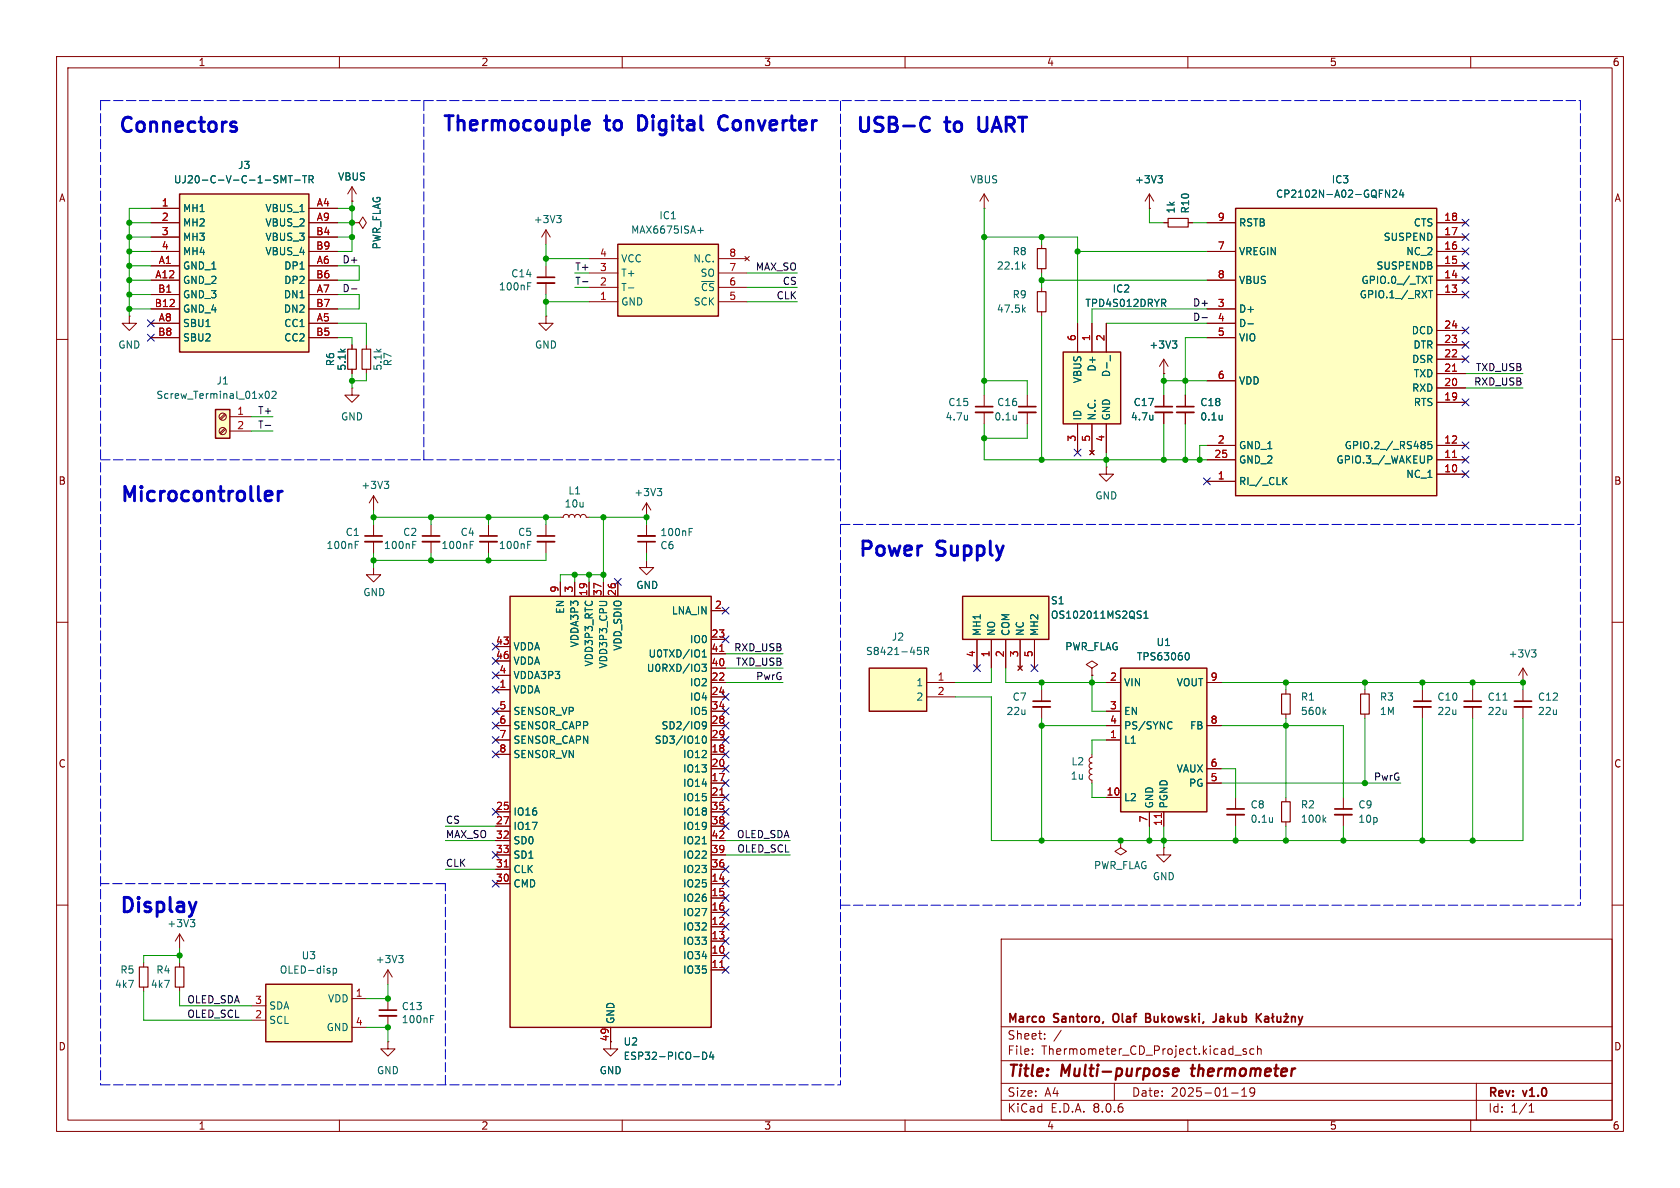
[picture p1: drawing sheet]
<svg xmlns="http://www.w3.org/2000/svg" width="297mm" height="210mm" viewBox="0 0 297 210" stroke-linecap="round" stroke-linejoin="round" font-family="sans-serif">
<defs><g id="words">
<g font-size="3.5" fill="#0000c2">
<text x="77.9" y="23.9">Thermocouple</text>
<text x="107.1" y="23.9">to</text>
<text x="113.8" y="23.9">Digital</text>
<text x="129.1" y="23.9">Converter</text>
<text x="20.7" y="24.1">Connectors</text>
<text x="151" y="24.1">USB-C</text>
<text x="167.3" y="24.1">to</text>
<text x="174" y="24.1">UART</text>
<text x="21" y="89.4">Microcontroller</text>
<text x="151.5" y="99.1">Power</text>
<text x="165.7" y="99.1">Supply</text>
<text x="20.9" y="162.1">Display</text>
</g>
<g font-size="2.8" fill="#840000">
<text x="178" y="190.9">Title:</text>
<text x="187.7" y="190.9">Multi-purpose</text>
<text x="211.5" y="190.9">thermometer</text>
</g>
<g font-size="2.1" fill="#840000">
<text x="178" y="184">Sheet:</text>
<text x="178" y="181.2">Marco</text>
<text x="186.4" y="181.2">Santoro,</text>
<text x="197.5" y="181.2">Olaf</text>
<text x="203.8" y="181.2">Bukowski,</text>
<text x="216.4" y="181.2">Jakub</text>
<text x="178" y="186.7">File:</text>
<text x="184.1" y="186.7">Thermometer_CD_Project.kicad_sch</text>
<text x="178" y="196.9">KiCad</text>
<text x="178" y="194.1">Size:</text>
<text x="184.7" y="194.1">A4</text>
<text x="185.7" y="196.9">E.D.A.</text>
<text x="193.3" y="196.9">8.0.6</text>
<text x="200" y="194.1">Date:</text>
<text x="207" y="194.1">2025-01-19</text>
<text x="263" y="194.3">Rev:</text>
<text x="263" y="196.9">Id:</text>
<text x="267.1" y="196.9">1/1</text>
<text x="269.4" y="194.3">v1.0</text>
</g>
<g font-size="1.8" fill="#840000">
<text x="35" y="11.9">1</text>
<text x="85" y="11.9">2</text>
<text x="135" y="11.9">3</text>
<text x="185" y="11.9">4</text>
<text x="235" y="11.9">5</text>
<text x="285" y="11.9">6</text>
<text x="10.3" y="35.9">A</text>
<text x="285.3" y="35.9">A</text>
<text x="10.3" y="85.9">B</text>
<text x="285.3" y="85.9">B</text>
<text x="10.3" y="135.9">C</text>
<text x="285.3" y="135.9">C</text>
<text x="10.3" y="185.9">D</text>
<text x="107.7" y="184.2" transform="rotate(-90 107.7 184.2)">49</text>
<text x="285.3" y="185.9">D</text>
<text x="35" y="199.9">1</text>
<text x="85" y="199.9">2</text>
<text x="135" y="199.9">3</text>
<text x="185" y="199.9">4</text>
<text x="235" y="199.9">5</text>
<text x="285" y="199.9">6</text>
</g>
<g font-size="1.8" fill="#006464">
<text x="30.7" y="32.6">UJ20-C-V-C-1-SMT-TR</text>
<text x="42" y="30.1">J3</text>
<text x="59.7" y="32.1">VBUS</text>
<text x="171.4" y="32.6">VBUS</text>
<text x="200.6" y="32.6">+3V3</text>
<text x="225.5" y="35.2">CP2102N-A02-GQFN24</text>
<text x="235.3" y="32.6">IC3</text>
<text x="32.3" y="37.7">MH1</text>
<text x="32.3" y="40.2">MH2</text>
<text x="46.8" y="37.7">VBUS_1</text>
<text x="46.8" y="40.2">VBUS_2</text>
<text x="94.3" y="39.6">+3V3</text>
<text x="111.5" y="41.5">MAX6675ISA+</text>
<text x="116.5" y="39">IC1</text>
<text x="207.9" y="37.8" transform="rotate(-90 207.9 37.8)">1k</text>
<text x="210.4" y="37.8" transform="rotate(-90 210.4 37.8)">R10</text>
<text x="218.9" y="40.2">RSTB</text>
<text x="249.8" y="40.2">CTS</text>
<text x="32.3" y="42.8">MH3</text>
<text x="32.3" y="45.3">MH4</text>
<text x="32.3" y="47.9">GND_1</text>
<text x="46.8" y="42.8">VBUS_3</text>
<text x="46.8" y="45.3">VBUS_4</text>
<text x="50.1" y="47.9">DP1</text>
<text x="67.5" y="44.2" transform="rotate(-90 67.5 44.2)">PWR_FLAG</text>
<text x="109.7" y="46.6">VCC</text>
<text x="122.5" y="46.6">N.C.</text>
<text x="176.1" y="47.9">22.1k</text>
<text x="178.9" y="45.3">R8</text>
<text x="218.9" y="45.3">VREGIN</text>
<text x="243.2" y="47.9">SUSPENDB</text>
<text x="244.5" y="42.8">SUSPEND</text>
<text x="248.5" y="45.3">NC_2</text>
<text x="32.3" y="50.4">GND_2</text>
<text x="32.3" y="52.9">GND_3</text>
<text x="50.1" y="52.9">DN1</text>
<text x="50.1" y="50.4">DP2</text>
<text x="88.1" y="51.5">100nF</text>
<text x="90.3" y="49.2">C14</text>
<text x="109.7" y="51.7">T-</text>
<text x="109.7" y="49.1">T+</text>
<text x="123.7" y="49.1">SO</text>
<text x="123.8" y="51.7">~{CS}</text>
<text x="178.9" y="52.9">R9</text>
<text x="196.6" y="51.9">IC2</text>
<text x="218.9" y="50.4">VBUS</text>
<text x="240.3" y="52.9">GPIO.1_/_RXT</text>
<text x="240.6" y="50.4">GPIO.0_/_TXT</text>
<text x="32.3" y="58">SBU1</text>
<text x="32.3" y="55.5">GND_4</text>
<text x="50.1" y="55.5">DN2</text>
<text x="50.1" y="58">CC1</text>
<text x="109.7" y="54.2">GND</text>
<text x="122.5" y="54.2">SCK</text>
<text x="176.1" y="55.5">47.5k</text>
<text x="191.8" y="54.5">TPD4S012DRYR</text>
<text x="218.9" y="55.5">D+</text>
<text x="218.9" y="58">D-</text>
<text x="249.5" y="59.3">DCD</text>
<text x="20.8" y="61.8">GND</text>
<text x="32.3" y="60.6">SBU2</text>
<text x="50.1" y="60.6">CC2</text>
<text x="59.3" y="64.8" transform="rotate(-90 59.3 64.8)">R6</text>
<text x="61.3" y="65.6" transform="rotate(-90 61.3 65.6)">5.1k</text>
<text x="67.7" y="65.6" transform="rotate(-90 67.7 65.6)">5.1k</text>
<text x="69.4" y="64.8" transform="rotate(-90 69.4 64.8)">R7</text>
<text x="94.5" y="61.8">GND</text>
<text x="193.9" y="65.8" transform="rotate(-90 193.9 65.8)">D+</text>
<text x="203.1" y="61.8">+3V3</text>
<text x="218.9" y="60.6">VIO</text>
<text x="249.5" y="64.4">DSR</text>
<text x="249.8" y="61.8">DTR</text>
<text x="27.5" y="70.7">Screw_Terminal_01x02</text>
<text x="38.2" y="68.2">J1</text>
<text x="167.5" y="72">C15</text>
<text x="176.2" y="72">C16</text>
<text x="191.4" y="67.8" transform="rotate(-90 191.4 67.8)">VBUS</text>
<text x="196.4" y="66.8" transform="rotate(-90 196.4 66.8)">D-_</text>
<text x="200.3" y="72">C17</text>
<text x="212.1" y="72">C18</text>
<text x="218.9" y="68.2">VDD</text>
<text x="249.5" y="69.4">RXD</text>
<text x="249.8" y="72">RTS</text>
<text x="249.8" y="66.9">TXD</text>
<text x="60.2" y="74.5">GND</text>
<text x="167.1" y="74.5">4.7u</text>
<text x="175.7" y="74.5">0.1u</text>
<text x="191.4" y="74.4" transform="rotate(-90 191.4 74.4)">ID</text>
<text x="193.9" y="74.4" transform="rotate(-90 193.9 74.4)">N.C.</text>
<text x="196.4" y="74.4" transform="rotate(-90 196.4 74.4)">GND</text>
<text x="199.8" y="74.5">4.7u</text>
<text x="212.1" y="74.5">0.1u</text>
<text x="218.9" y="79.6">GND_1</text>
<text x="218.9" y="82.1">GND_2</text>
<text x="236.2" y="82.1">GPIO.3_/_WAKEUP</text>
<text x="237.6" y="79.6">GPIO.2_/_RS485</text>
<text x="63.8" y="86.6">+3V3</text>
<text x="99.7" y="89.9">10u</text>
<text x="100.4" y="87.6">L1</text>
<text x="112" y="87.9">+3V3</text>
<text x="193.5" y="88.5">GND</text>
<text x="218.9" y="86">RI_/_CLK</text>
<text x="248.5" y="84.7">NC_1</text>
<text x="61" y="94.9">C1</text>
<text x="71.2" y="94.9">C2</text>
<text x="81.3" y="94.9">C4</text>
<text x="91.5" y="94.9">C5</text>
<text x="116.6" y="95">100nF</text>
<text x="57.6" y="97.3">100nF</text>
<text x="67.8" y="97.3">100nF</text>
<text x="77.9" y="97.3">100nF</text>
<text x="88.1" y="97.3">100nF</text>
<text x="116.6" y="97.3">C6</text>
<text x="64.1" y="105.6">GND</text>
<text x="112.4" y="104.3">GND</text>
<text x="185.7" y="107">S1</text>
<text x="99.9" y="108.6" transform="rotate(-90 99.9 108.6)">EN</text>
<text x="118.7" y="108.8">LNA_IN</text>
<text x="121.9" y="113.9">IO0</text>
<text x="157.6" y="113.5">J2</text>
<text x="173.6" y="112.5" transform="rotate(-90 173.6 112.5)">MH1</text>
<text x="176.1" y="112.5" transform="rotate(-90 176.1 112.5)">NO</text>
<text x="178.7" y="112.5" transform="rotate(-90 178.7 112.5)">COM</text>
<text x="181.2" y="112.5" transform="rotate(-90 181.2 112.5)">NC</text>
<text x="183.7" y="112.5" transform="rotate(-90 183.7 112.5)">MH2</text>
<text x="185.7" y="109.6">OS102011MS2QS1</text>
<text x="90.7" y="115.2">VDDA</text>
<text x="90.7" y="117.7">VDDA</text>
<text x="102.5" y="114.5" transform="rotate(-90 102.5 114.5)">VDDA3P3</text>
<text x="105" y="117.9" transform="rotate(-90 105 117.9)">VDD3P3_RTC</text>
<text x="107.5" y="118.3" transform="rotate(-90 107.5 118.3)">VDD3P3_CPU</text>
<text x="110.1" y="115.1" transform="rotate(-90 110.1 115.1)">VDD_SDIO</text>
<text x="114.3" y="119">U0RXD/IO3</text>
<text x="114.6" y="116.4">U0TXD/IO1</text>
<text x="153" y="116">S8421-45R</text>
<text x="188.2" y="115.2">PWR_FLAG</text>
<text x="200.9" y="116.9">TPS63060</text>
<text x="204.4" y="114.4">U1</text>
<text x="266.6" y="116.4">+3V3</text>
<text x="90.7" y="122.8">VDDA</text>
<text x="90.7" y="120.2">VDDA3P3</text>
<text x="121.9" y="121.5">IO2</text>
<text x="121.9" y="124.1">IO4</text>
<text x="161.9" y="121.5">1</text>
<text x="161.9" y="124.1">2</text>
<text x="178.9" y="124.1">C7</text>
<text x="198.6" y="121.5">VIN</text>
<text x="207.9" y="121.5">VOUT</text>
<text x="229.9" y="124.1">R1</text>
<text x="243.8" y="124.1">R3</text>
<text x="254" y="124.1">C10</text>
<text x="262.9" y="124.1">C11</text>
<text x="271.8" y="124.1">C12</text>
<text x="90.7" y="126.6">SENSOR_VP</text>
<text x="90.7" y="129.1">SENSOR_CAPP</text>
<text x="90.7" y="131.7">SENSOR_CAPN</text>
<text x="115.6" y="131.7">SD3/IO10</text>
<text x="116.9" y="129.1">SD2/IO9</text>
<text x="121.9" y="126.6">IO5</text>
<text x="177.8" y="126.6">22u</text>
<text x="198.6" y="131.7">L1</text>
<text x="198.6" y="126.6">EN</text>
<text x="198.6" y="129.1">PS/SYNC</text>
<text x="210.3" y="129.1">FB</text>
<text x="229.9" y="126.6">560k</text>
<text x="243.8" y="126.6">1M</text>
<text x="254" y="126.6">22u</text>
<text x="262.9" y="126.6">22u</text>
<text x="271.8" y="126.6">22u</text>
<text x="90.7" y="134.2">SENSOR_VN</text>
<text x="120.7" y="134.2">IO12</text>
<text x="120.7" y="136.8">IO13</text>
<text x="189.3" y="135.5">L2</text>
<text x="207.9" y="136.8">VAUX</text>
<text x="120.7" y="139.3">IO14</text>
<text x="120.7" y="141.8">IO15</text>
<text x="189.2" y="138">1u</text>
<text x="198.6" y="141.8">L2</text>
<text x="204.1" y="143" transform="rotate(-90 204.1 143)">GND</text>
<text x="206.6" y="143" transform="rotate(-90 206.6 143)">PGND</text>
<text x="210.1" y="139.3">PG</text>
<text x="221" y="143.1">C8</text>
<text x="229.9" y="143.1">R2</text>
<text x="240" y="143.1">C9</text>
<text x="90.7" y="144.4">IO16</text>
<text x="90.7" y="146.9">IO17</text>
<text x="90.7" y="149.5">SD0</text>
<text x="120.7" y="144.4">IO18</text>
<text x="120.7" y="146.9">IO19</text>
<text x="120.7" y="149.5">IO21</text>
<text x="221" y="145.6">0.1u</text>
<text x="229.9" y="145.6">100k</text>
<text x="240" y="145.6">10p</text>
<text x="90.7" y="154.5">CLK</text>
<text x="90.7" y="152">SD1</text>
<text x="120.7" y="154.5">IO23</text>
<text x="120.7" y="152">IO22</text>
<text x="193.3" y="153.8">PWR_FLAG</text>
<text x="203.7" y="155.8">GND</text>
<text x="90.7" y="157.1">CMD</text>
<text x="120.7" y="157.1">IO25</text>
<text x="120.7" y="159.6">IO26</text>
<text x="29.5" y="164.1">+3V3</text>
<text x="120.7" y="164.7">IO32</text>
<text x="120.7" y="167.2">IO33</text>
<text x="120.7" y="162.2">IO27</text>
<text x="21.2" y="172.3">R5</text>
<text x="27.5" y="172.3">R4</text>
<text x="49.4" y="172.3">OLED-disp</text>
<text x="53.2" y="169.8">U3</text>
<text x="66.3" y="170.5">+3V3</text>
<text x="120.7" y="169.8">IO34</text>
<text x="120.7" y="172.3">IO35</text>
<text x="20.2" y="174.9">4k7</text>
<text x="26.6" y="174.9">4k7</text>
<text x="47.5" y="178.7">SDA</text>
<text x="57.9" y="177.4">VDD</text>
<text x="70.9" y="178.8">C13</text>
<text x="47.5" y="181.2">SCL</text>
<text x="57.6" y="182.5">GND</text>
<text x="70.9" y="181.1">100nF</text>
<text x="108.8" y="181.1" transform="rotate(-90 108.8 181.1)">GND</text>
<text x="110.2" y="185">U2</text>
<text x="66.5" y="190.1">GND</text>
<text x="105.9" y="190.1">GND</text>
<text x="110.2" y="187.6">ESP32-PICO-D4</text>
</g>
<g font-size="1.8" fill="#a90000">
<text x="28.5" y="36.6">1</text>
<text x="28.5" y="39.1">2</text>
<text x="28.5" y="41.7">3</text>
<text x="55.8" y="41.7">B4</text>
<text x="55.9" y="36.6">A4</text>
<text x="55.9" y="39.1">A9</text>
<text x="215.2" y="39.1">9</text>
<text x="255.2" y="41.7">17</text>
<text x="255.2" y="39.1">18</text>
<text x="28" y="46.7">A1</text>
<text x="28.5" y="44.2">4</text>
<text x="55.8" y="44.2">B9</text>
<text x="55.9" y="46.7">A6</text>
<text x="106" y="45.5">4</text>
<text x="128.8" y="45.5">8</text>
<text x="215.2" y="44.2">7</text>
<text x="255.2" y="46.7">15</text>
<text x="255.2" y="44.2">16</text>
<text x="27.4" y="49.3">A12</text>
<text x="27.9" y="51.8">B1</text>
<text x="55.8" y="49.3">B6</text>
<text x="55.9" y="51.8">A7</text>
<text x="106" y="53.1">1</text>
<text x="106" y="50.5">2</text>
<text x="106" y="48">3</text>
<text x="128.8" y="53.1">5</text>
<text x="128.8" y="50.5">6</text>
<text x="128.8" y="48">7</text>
<text x="215.2" y="49.3">8</text>
<text x="255.2" y="51.8">13</text>
<text x="255.2" y="49.3">14</text>
<text x="27.3" y="54.4">B12</text>
<text x="27.9" y="59.4">B8</text>
<text x="28" y="56.9">A8</text>
<text x="55.8" y="59.4">B5</text>
<text x="55.8" y="54.4">B7</text>
<text x="55.9" y="56.9">A5</text>
<text x="215.2" y="54.4">3</text>
<text x="215.2" y="56.9">4</text>
<text x="215.2" y="59.4">5</text>
<text x="255.2" y="58.2">24</text>
<text x="190.2" y="60.4" transform="rotate(-90 190.2 60.4)">6</text>
<text x="192.8" y="60.4" transform="rotate(-90 192.8 60.4)">1</text>
<text x="195.3" y="60.4" transform="rotate(-90 195.3 60.4)">2</text>
<text x="255.2" y="65.8">21</text>
<text x="255.2" y="63.2">22</text>
<text x="255.2" y="60.7">23</text>
<text x="215.2" y="67.1">6</text>
<text x="255.2" y="70.9">19</text>
<text x="255.2" y="68.3">20</text>
<text x="41.8" y="73.4">1</text>
<text x="41.8" y="75.9">2</text>
<text x="190.2" y="78.2" transform="rotate(-90 190.2 78.2)">3</text>
<text x="192.8" y="78.2" transform="rotate(-90 192.8 78.2)">5</text>
<text x="195.3" y="78.2" transform="rotate(-90 195.3 78.2)">4</text>
<text x="214.6" y="81">25</text>
<text x="215.2" y="78.5">2</text>
<text x="255.2" y="83.6">10</text>
<text x="255.2" y="81">11</text>
<text x="255.2" y="78.5">12</text>
<text x="215.2" y="84.8">1</text>
<text x="98.8" y="104.8" transform="rotate(-90 98.8 104.8)">9</text>
<text x="101.3" y="104.8" transform="rotate(-90 101.3 104.8)">3</text>
<text x="103.9" y="105.5" transform="rotate(-90 103.9 105.5)">19</text>
<text x="106.4" y="105.5" transform="rotate(-90 106.4 105.5)">37</text>
<text x="109" y="105.5" transform="rotate(-90 109 105.5)">26</text>
<text x="126.3" y="107.7">2</text>
<text x="125.7" y="112.8">23</text>
<text x="87.6" y="114">43</text>
<text x="87.6" y="116.6">46</text>
<text x="88.2" y="119.1">4</text>
<text x="125.7" y="117.9">40</text>
<text x="125.7" y="115.3">41</text>
<text x="172.5" y="116.3" transform="rotate(-90 172.5 116.3)">4</text>
<text x="175" y="116.3" transform="rotate(-90 175 116.3)">1</text>
<text x="177.5" y="116.3" transform="rotate(-90 177.5 116.3)">2</text>
<text x="180.1" y="116.3" transform="rotate(-90 180.1 116.3)">3</text>
<text x="182.6" y="116.3" transform="rotate(-90 182.6 116.3)">5</text>
<text x="88.2" y="121.7">1</text>
<text x="88.2" y="125.5">5</text>
<text x="125.7" y="120.4">22</text>
<text x="125.7" y="122.9">24</text>
<text x="125.7" y="125.5">34</text>
<text x="165.7" y="120.4">1</text>
<text x="165.7" y="122.9">2</text>
<text x="196.1" y="120.4">2</text>
<text x="196.1" y="125.5">3</text>
<text x="213.9" y="120.4">9</text>
<text x="88.2" y="128">6</text>
<text x="88.2" y="130.6">7</text>
<text x="125.7" y="128">28</text>
<text x="125.7" y="130.6">29</text>
<text x="196.1" y="130.6">1</text>
<text x="196.1" y="128">4</text>
<text x="213.9" y="128">8</text>
<text x="88.2" y="133.1">8</text>
<text x="125.7" y="133.1">18</text>
<text x="125.7" y="135.6">20</text>
<text x="213.9" y="135.6">6</text>
<text x="87.6" y="143.3">25</text>
<text x="125.7" y="138.2">17</text>
<text x="125.7" y="140.7">21</text>
<text x="125.7" y="143.3">35</text>
<text x="195.5" y="140.7">10</text>
<text x="213.9" y="138.2">5</text>
<text x="87.6" y="145.8">27</text>
<text x="87.6" y="148.3">32</text>
<text x="125.7" y="145.8">38</text>
<text x="125.7" y="148.3">42</text>
<text x="202.9" y="145.5" transform="rotate(-90 202.9 145.5)">7</text>
<text x="205.5" y="146.1" transform="rotate(-90 205.5 146.1)">11</text>
<text x="87.6" y="156">30</text>
<text x="87.6" y="153.4">31</text>
<text x="87.6" y="150.9">33</text>
<text x="125.7" y="156">14</text>
<text x="125.7" y="153.4">36</text>
<text x="125.7" y="150.9">39</text>
<text x="125.7" y="158.5">15</text>
<text x="125.7" y="161">16</text>
<text x="125.7" y="163.6">12</text>
<text x="125.7" y="166.1">13</text>
<text x="125.7" y="168.7">10</text>
<text x="125.7" y="171.2">11</text>
<text x="45" y="177.5">3</text>
<text x="62.8" y="176.3">1</text>
<text x="45" y="180.1">2</text>
<text x="62.8" y="181.4">4</text>
</g>
<g font-size="1.8" fill="#0f0f0f">
<text x="60.5" y="46.6">D+</text>
<text x="133.5" y="47.9">MAX_SO</text>
<text x="60.5" y="51.7">D-</text>
<text x="101.6" y="50.5">T-</text>
<text x="137.2" y="53">CLK</text>
<text x="138.3" y="50.5">CS</text>
<text x="210.8" y="56.8">D-</text>
<text x="210.8" y="54.3">D+</text>
<text x="260.8" y="65.7">TXD_USB</text>
<text x="260.5" y="68.2">RXD_USB</text>
<text x="45.5" y="73.3">T+</text>
<text x="45.5" y="75.9">T-</text>
<text x="129.7" y="115.2">RXD_USB</text>
<text x="130" y="117.8">TXD_USB</text>
<text x="133.6" y="120.3">PwrG</text>
<text x="242.8" y="138.1">PwrG</text>
<text x="78.7" y="148.2">MAX_SO</text>
<text x="78.7" y="145.7">CS</text>
<text x="130.2" y="148.2">OLED_SDA</text>
<text x="78.7" y="153.3">CLK</text>
<text x="130.2" y="150.8">OLED_SCL</text>
<text x="33" y="177.5">OLED_SDA</text>
<text x="33" y="180">OLED_SCL</text>
</g>
<text font-size="1.8" fill="#009600" x="101.6" y="47.9">T+</text>
</g></defs>
<g fill="none" stroke="#840000" stroke-width=".18">
<path d="M10 10h277v190h-277zM12 12h273v186h-273zM60 10v2M110 10v2M160 10v2M210 10v2M260 10v2M10 60h2M285 60h2M10 110h2M285 110h2M10 160h2"/>
<path d="M285 160h2M177 166h108v32h-108zM60 198v2M110 198v2M160 198v2M177 194.5h108M177 191.5h108M177 187.5h108M177 181.5h108M182.5 186.3v.1M182.5 185.5v.1M184.7 183.6v.1"/>
<path d="M184.7 182.8v.1M187.6 182.1l-1.3 2M197 191.5v3M210 198v2M217.7 193.2h1.2M218.3 186.5h1.2M219.5 193.8h.9M219.5 192.7l.5-.4v1.5M220.3 185.5l-.3-.1-.3 .2 .1 .2 .5 .2v.3h-.6M221.7 185.5l-.5-.1-.2 .3v.4l.1 .2h.6M221.8 192.9l-.3 .3h-.3l-.2-.3 .1-.5 .4-.1 .2 .1a.99 .99 0 0 1-.3 1.4h-.3M222.3 185.5l.2-.1 .4 .1 .1 .9"/>
<path d="M222.3 184.9v1.5M260 198v2M261 191.5v6.5M270.3 196.6h.9M270.3 195.5l.4-.4v1.5"/>
</g>
<path d="M207.4 189.5l1-.1-.1-.4-.2-.1-.5 .1-.3 .9 .3 .3 .6-.1M210.5 188.9h.8M210.9 188.2l-.2 1.7 .2 .3" fill="none" stroke="#840000" stroke-width=".4"/>
<g fill="none" stroke="#840000" stroke-width=".3">
<path d="M197 179.3a1.06 1.06 0 0 0 0 1.3M202.6 179.9h.5M203.1 179.9l.2 .1M203.3 179.3l-.2-.1h-.5v1.5l.7-.1M203.3 179.8l-.2 .1M215 179.2v1.1l-.2 .3-.2 .1M215.8 179.7l-.1 .1M223.6 179.8h.6l.1 .9M225 179.2v1.3l.2 .2M225.2 179.7l-.4 .3M225.8 179.7v.9l.4 .1 .2-.2M226.4 179.7v1"/>
<path d="M227 179.7h.8l-.8 1h.8M227.4 179.2v.1M228.3 179.8l.3-.1 .3 .1 .1 .9M228.3 179.7v1M229.6 179.7l.3 1M230.3 179.7l-.4 1M215.8 180.1a.29 .29 0 0 0-.2 .3 .29 .29 0 0 0 .2 .3M224.3 180l-.5 .1a.29 .29 0 0 0-.3 .3 .29 .29 0 0 0 .3 .3l.5-.1M229.9 180.7l-.1 .3-.2 .2"/>
</g>
<path d="M31.7 34.3h22.9v27.9h-22.9z" fill="#ffffc2"/>
<path d="M31.7 34.3h22.9v27.9h-22.9z" fill="none" stroke="#840000" stroke-width=".25"/>
<g fill="none" stroke="#840000" stroke-width=".18">
<path d="M26.7 36.8h5M26.7 39.4h5M54.6 36.8h5.1M54.6 39.4h5.1M26.7 41.9h5M26.7 44.5h5M26.7 47h5M26.7 49.5h5M26.7 57.2h5M26.7 52.1h5M26.7 54.6h5M26.7 59.7h5"/>
<path d="M54.6 41.9h5.1M54.6 44.5h5.1M54.6 47h5.1M54.6 49.5h5.1M54.6 57.2h5.1M54.6 52.1h5.1M54.6 54.6h5.1M54.6 59.7h5.1M205.7 66h.1M205.7 63.5l-.7 1.3M205.7 63.5v2.5M205.7 63.5l.8 1.3"/>
<path d="M195.6 82.6v1.2h1.2l-1.2 1.3-1.3-1.3h1.3M195.6 82.6h.1M227.3 141v.7M227.3 145.3v.8M25.4 170.2v.7M25.4 174.5v.8"/>
</g>
<path d="M49.7 32.3v-1.2l.4 .9 .4-.9v1.2M51 31.1h.7M51.3 31.1v1.2M52.1 31.8h1M53.5 31.1h.7M53.9 31.1v1.2M54.6 31.7h.6l.2-.2-.1-.3-.7-.1v1.2M54.9 31.7l.5 .6M207.3 60.3h.7l-.4 .5M207.8 60.8l.2 .2v.3l-.2 .2M234 144.9l.4 .5M234.4 144.5l-.5 .5" fill="none" stroke="#006464" stroke-width=".18"/>
<path d="M226.6 141.7h1.5v3.6h-1.5zM24.6 170.9h1.6v3.6h-1.6z" fill="none" stroke="#840000" stroke-width=".2"/>
<path d="M47 174h15.2v10.2h-15.2z" fill="#ffffc2"/>
<path d="M47 174h15.2v10.2h-15.2z" fill="none" stroke="#840000" stroke-width=".25"/>
<g fill="none" stroke="#840000" stroke-width=".18">
<path d="M203.2 36.8h.1M203.2 34.3l-.8 1.3M203.2 34.3v2.5M203.2 34.3l.8 1.3M205.7 39.4h.8M210.1 39.4h.7M22.9 55.9v1.3h1.2l-1.2 1.2-1.3-1.2h1.3M22.9 55.9h.1M96.5 55.9v1.3h1.3l-1.3 1.2-1.3-1.2h1.3M96.5 55.9h.1M62.2 68.6v1.3h1.3l-1.3 1.2-1.2-1.2h1.2M62.2 68.6h.1"/>
<path d="M62.2 61v.7M62.2 65.3v.7M64.8 61v.7M64.8 65.3v.7M174 69.9v2M174 72.9v2M66 87.6l-.7 1.3M66 87.6v2.6M66 92.7v2M66 95.8v2M66 87.6l.8 1.3M86.4 92.7v2"/>
<path d="M86.4 95.8v2M96.5 92.7v2M96.5 95.8v2M99.1 91.4h.5l.1-.3 .4-.2 .3 .2 .2 .3 .1-.3 .4-.2 .3 .2 .2 .3 .1-.3 .4-.2 .4 .2 .1 .3 .2-.3 .3-.2 .4 .2 .1 .3h.5M66 100.3v1.3h1.3l-1.3 1.3-1.2-1.3h1.2M193 118.1l1.1-.6-1.1-.7-1 .7 1 .6v1.3M193 119.4h.1M269.2 118.1l-.7 1.3M269.2 118.1v2.6M269.2 118.1l.8 1.3M193 136.9l-.3 .1-.2 .4 .2 .4 .3 .1v.5M193 133.4v.5l-.3 .1-.2 .4 .2 .3 .3 .2-.3 .1-.2 .4 .2 .3 .3 .2-.4 .2v.5l.1 .2 .3 .1"/>
<path d="M269.2 120.7h.1M31.7 165.1v2.5M31.7 170.2v.7M31.7 174.5v.8M31.7 165.1l-.7 1.3M31.7 165.1l.8 1.3M44.4 177.8h2.6M62.2 176.5h2.6M68.6 171.5v2.5M68.6 176.5v2.1M68.6 179.6v2M68.6 171.5l-.8 1.2"/>
<path d="M68.6 171.5l.7 1.2M44.4 180.3h2.6M62.2 181.6h2.6"/>
</g>
<g fill="none" stroke="#006464" stroke-width=".18">
<path d="M204.7 31.1h.8l-.4 .4M205.3 31.5l.2 .3v.3l-.2 .2M171 73.4v.8M171 74.1v.1M62.8 96.3h.4M62.8 95.7h.6M67.9 85.1h.8l-.4 .5M68.5 85.6l.2 .2v.3l-.2 .3M83.1 96.3h.4M83.1 95.7h.6M93.3 96.3h.4M93.3 95.7h.6"/>
<path d="M270.8 114.9h.7l-.4 .5M271.3 115.4l.2 .2v.3l-.2 .2M58.9 171.2v1.3M58.9 171.2h.4l.2 .2-.1 .6h-.5M70.5 168.9h.8l-.5 .5M71 169.4l.3 .2v.3l-.3 .3M76.1 179.5h.6M76.1 180.1h.4"/>
</g>
<path d="M206.5 38.6h3.6v1.5h-3.6zM61.5 61.7h1.5v3.6h-1.5zM64 61.7h1.5v3.6h-1.5zM31 170.9h1.5v3.6h-1.5z" fill="none" stroke="#840000" stroke-width=".2"/>
<path d="M172.5 72.9h3M64.5 95.8h3.1M84.8 95.8h3.1M95 95.8h3M67.1 179.6h3" fill="none" stroke="#840000" stroke-width=".33"/>
<path d="M172.5 71.9h3M64.5 94.7h3.1M84.8 94.7h3.1M95 94.7h3M67.1 178.6h3" fill="none" stroke="#840000" stroke-width=".3"/>
<path d="M38.1 72.4h2.5v5.1h-2.5z" fill="#ffffc2"/>
<path d="M38.1 72.4h2.5v5.1h-2.5z" fill="none" stroke="#840000" stroke-width=".25"/>
<g fill="none" stroke="#840000" stroke-width=".18">
<path d="M62.2 35.6h.1M62.2 33l.8 1.3M62.2 33v2.6M62.2 33l-.7 1.3M96.5 47v2M96.5 50v2.1M39.7 75.7l-.8 .8M39.7 73.2l-.8 .8M39.9 75.9l-.9 .8M39.9 73.3l-.9 .9M40.6 73.7h3.8M40.6 76.2h3.8"/>
<path d="M76.2 92.7v2M76.2 95.8v2M114.3 88.9l-.8 1.3M114.3 88.9v2.5M114.3 88.9l.8 1.3M184.1 121.9v2.1M184.1 125v2"/>
<circle cx="39.4" cy="73.7" r=".63"/>
<circle cx="39.4" cy="76.2" r=".63"/>
</g>
<path d="M93.3 50.6h.4M93.3 50h.6M47 69.3l.2-.1a.68 .68 0 0 1 .4 .6 .68 .68 0 0 1-.4 .6l-.2-.1-.1-.4zM48.1 69.3l.5-.1 .2 .3-.8 .9h.8M73 96.3h.4M73 95.7h.6M116.2 86.4h.8l-.4 .4M116.7 86.8l.3 .3v.3l-.3 .2" fill="none" stroke="#006464" stroke-width=".18"/>
<path d="M95 50h3M74.7 95.8h3M182.6 125h3.1" fill="none" stroke="#840000" stroke-width=".33"/>
<path d="M95 49h3M74.7 94.7h3M182.6 124h3.1" fill="none" stroke="#840000" stroke-width=".3"/>
<path d="M109.2 43.2h17.8v12.7h-17.8z" fill="#ffffc2"/>
<path d="M109.2 43.2h17.8v12.7h-17.8z" fill="none" stroke="#840000" stroke-width=".25"/>
<path d="M104.1 53.3h5.1M104.1 50.8h5.1M104.1 48.3h5.1M104.1 45.7h5.1M127 53.3h5.1M127 50.8h5.1M127 48.3h5.1M127 45.7h5.1M131.7 45.3l.8 .8M132.5 45.3l-.8 .8" fill="none" stroke="#840000" stroke-width=".18"/>
<path d="M111.1 50.9h1M123.4 40.7h.9M123.9 40.3v.9" fill="none" stroke="#006464" stroke-width=".18"/>
<path d="M188 62.2h10.1v12.7h-10.1z" fill="#ffffc2"/>
<path d="M188 62.2h10.1v12.7h-10.1z" fill="none" stroke="#840000" stroke-width=".25"/>
<g fill="none" stroke="#840000" stroke-width=".18">
<path d="M62.2 39.4h1.3l.6-1 .7 1-.7 1-.6-1M62.2 39.4h.1M174 36.8h.1M174 34.3l-.8 1.3M174 34.3v2.5M174 34.3l.8 1.3M96.5 40.6l-.7 1.3M96.5 40.6v2.6M96.5 40.6l.8 1.3M184.1 43.2v.7M184.1 47.5v.8M184.1 50.8v.8"/>
<path d="M184.1 55.1v.8M190.5 57.2v5M193 57.2v5M195.6 57.2v5M181.6 69.9v2M181.6 72.9v2M190.5 74.9v5.1M192.7 79.6l.7 .8M193 74.9v5.1M193.4 79.6l-.7 .8M195.6 74.9v5.1M205.7 69.9v2"/>
<path d="M205.7 72.9v2M209.5 69.9v2M209.5 72.9v2M114.3 92.7v2M114.3 95.8v2M198.1 148.6v1.3l1 .6-1 .6-1-.6 1-.6M198.1 148.6h.1M68.6 184.2v1.2h1.2l-1.2 1.3-1.3-1.3h1.3M68.6 184.2h.1"/>
</g>
<g fill="none" stroke="#006464" stroke-width=".18">
<path d="M98.4 38.1h.8l-.4 .5M99 38.6l.2 .2v.3l-.2 .3M180.9 47.1l.4 .5M180.9 54.7l.4 .5M181.3 46.7l-.5 .5M181.3 54.3l-.5 .5M205.7 53.6l.4 .6M206 53l.1 .1-.1 .4M179.7 73.4v.8M179.7 74.1l-.1 .1M196.3 62.8v1M203.8 73.4v.8"/>
<path d="M203.8 74.1l-.1 .1M216.1 73.4v.8M216.1 74.1l-.1 .1M121.8 94h.5M121.8 93.4h.6"/>
</g>
<path d="M180.1 72.9h3M204.2 72.9h3.1M208 72.9h3.1M112.8 94.7h3" fill="none" stroke="#840000" stroke-width=".33"/>
<path d="M180.1 71.9h3M204.2 71.9h3.1M208 71.9h3.1M112.8 95.8h3" fill="none" stroke="#840000" stroke-width=".3"/>
<path d="M183.4 43.9h1.5v3.6h-1.5zM183.4 51.6h1.5v3.5h-1.5z" fill="none" stroke="#840000" stroke-width=".2"/>
<path d="M198.1 118.1h15.3v25.4h-15.3z" fill="#ffffc2"/>
<path d="M198.1 118.1h15.3v25.4h-15.3z" fill="none" stroke="#840000" stroke-width=".25"/>
<path d="M195.6 130.8h2.5M195.6 120.7h2.5M195.6 125.7h2.5M195.6 128.3h2.5M213.4 120.7h2.5M213.4 128.3h2.5M213.4 138.4h2.5M213.4 135.9h2.5M195.6 141h2.5M203.2 143.5v2.6M205.7 143.5v2.6" fill="none" stroke="#840000" stroke-width=".18"/>
<path d="M205.3 143.8v.7" fill="none" stroke="#a90000" stroke-width=".18"/>
<path d="M209.7 115.4h.1a.68 .68 0 0 1 .5 .6 .68 .68 0 0 1-.5 .7l-.1-.1M206.8 127.6l.4 .1M207.2 128.7l-.4 .1" fill="none" stroke="#006464" stroke-width=".18"/>
<path d="M90.2 105.4h35.5v76.2h-35.5z" fill="#ffffc2"/>
<path d="M90.2 105.4h35.5v76.2h-35.5z" fill="none" stroke="#840000" stroke-width=".25"/>
<g fill="none" stroke="#840000" stroke-width=".18">
<path d="M87.6 119.4h2.6M87.6 114.3h2.6M87.6 116.8h2.6M99.1 102.9v2.5M101.6 102.9v2.5M104.1 102.9v2.5M106.7 102.9v2.5M109.2 102.9v2.5M125.7 108h2.6M125.7 113h2.6M125.7 118.1h2.6M125.7 115.6h2.6"/>
<path d="M87.6 121.9h2.6M87.6 133.4h2.6M87.6 128.3h2.6M87.6 130.8h2.6M87.6 125.7h2.6M125.7 138.4h2.6M125.7 133.4h2.6M125.7 135.9h2.6M125.7 120.7h2.6M125.7 123.2h2.6M125.7 128.3h2.6M125.7 130.8h2.6"/>
<path d="M125.7 125.7h2.6M87.6 156.2h2.6M87.6 143.5h2.6M87.6 146.1h2.6M87.6 153.7h2.6M87.6 148.6h2.6M87.6 151.1h2.6M125.7 156.2h2.6M125.7 158.8h2.6M125.7 141h2.6M125.7 143.5h2.6M125.7 146.1h2.6"/>
<path d="M125.7 153.7h2.6M125.7 148.6h2.6M125.7 151.1h2.6M125.7 168.9h2.6M125.7 171.5h2.6M125.7 163.8h2.6M125.7 166.4h2.6M125.7 161.3h2.6M107.9 181.6v2.6"/>
</g>
<path d="M127.2 115.2h.8M89.1 153.3h.8M127.2 140.6h.8M127.2 171h.8" fill="none" stroke="#a90000" stroke-width=".18"/>
<path d="M124.1 117.4h.8l-.4 .5 .3 .1v.6l-.2 .1-.5-.1M124.2 116.1h.7M124.2 115.2l.3-.3v1.2M124.2 127.8l.2-.2 .4 .1a.84 .84 0 0 1-.3 1.1h-.2M124.2 128.1l.2 .3 .4-.1 .1-.2M124.3 130.2l.2-.1a.68 .68 0 0 1 .4 .7 .68 .68 0 0 1-.4 .6l-.2-.1-.1-.4zM124.2 149.2h.7M124.2 186a.64 .64 0 0 1 .8 .6 .64 .64 0 0 1-.8 .7zM125.7 185.9l-.3 .9h.8M126 186.4v.9" fill="none" stroke="#006464" stroke-width=".18"/>
<path d="M170.2 105.4h15.2v7.6h-15.2z" fill="#ffffc2"/>
<path d="M170.2 105.4h15.2v7.6h-15.2z" fill="none" stroke="#840000" stroke-width=".25"/>
<path d="M114.3 99.1v1.2h1.3l-1.3 1.3-1.3-1.3h1.3M172.7 113v5.1M175.3 113v5.1M177.8 113v5.1M180 117.7l.7 .8M180.3 113v5.1M180.7 117.7l-.7 .8M182.9 113v5.1M107.9 184.2v1.2h1.3l-1.3 1.3-1.2-1.3h1.2" fill="none" stroke="#840000" stroke-width=".18"/>
<path d="M201.5 108.7l.3 .2-.3 .4M201.6 108l.2 .1M202.2 109.3h.8M202.2 108.4l.4-.4v1.3" fill="none" stroke="#006464" stroke-width=".18"/>
<path d="M153.7 118.1h10.1v7.6h-10.1z" fill="#ffffc2"/>
<path d="M153.7 118.1h10.1v7.6h-10.1z" fill="none" stroke="#840000" stroke-width=".25"/>
<path d="M163.8 120.7h5.1M163.8 123.2h5.1M218.4 141v2M218.4 144v2.1M237.5 141v2M237.5 144v2.1" fill="none" stroke="#840000" stroke-width=".18"/>
<path d="M162.2 114.4h.6M162.3 114.9h.4l.2 .3-.1 .4-.5 .1M163.4 115.1l.6-.1 .2-.1-.1-.3-.7-.2v1.3M163.7 115.1l.5 .6M225 144.5v.9M225 145.2l-.1 .1" fill="none" stroke="#006464" stroke-width=".18"/>
<path d="M216.9 144h3.1M236 144h3" fill="none" stroke="#840000" stroke-width=".33"/>
<path d="M216.9 143h3.1M236 143h3" fill="none" stroke="#840000" stroke-width=".3"/>
<path d="M218.4 36.8h35.6v50.8h-35.6z" fill="#ffffc2"/>
<path d="M218.4 36.8h35.6v50.8h-35.6z" fill="none" stroke="#840000" stroke-width=".25"/>
<g fill="none" stroke="#840000" stroke-width=".18">
<path d="M26.7 39.4h5M26.7 36.8h5M54.6 39.4h5.1M54.6 36.8h5.1M62.2 35.6h.1M62.2 39.4h.1M203.2 36.8h.1M205.7 39.4h.8M210.1 39.4h.7M213.4 39.4h5M254 39.4h5.1M26.7 52.1h5"/>
<path d="M26.7 49.5h5M26.7 47h5M26.7 44.5h5M26.7 41.9h5M26.7 54.6h5M26.7 57.2h5M26.7 59.7h5M54.6 52.1h5.1M54.6 49.5h5.1M54.6 47h5.1M54.6 44.5h5.1M54.6 41.9h5.1"/>
<path d="M54.6 54.6h5.1M54.6 57.2h5.1M54.6 59.7h5.1M190.5 57.2v5M193 57.2v5M195.6 57.2v5M213.4 49.5h5M213.4 44.5h5M213.4 54.6h5M213.4 57.2h5M213.4 59.7h5M254 52.1h5.1"/>
<path d="M254 49.5h5.1M254 47h5.1M254 44.5h5.1M254 41.9h5.1M254 58.4h5.1M62.2 61v.7M62.2 65.3v.7M190.5 74.9v5.1M192.7 79.6l.7 .8M193 74.9v5.1M193.4 79.6l-.7 .8M195.6 74.9v5.1"/>
<path d="M205.7 66h.1M205.7 69.9v2M205.7 72.9v2M209.5 69.9v2M209.5 72.9v2M213.4 78.7h5M213.4 67.3h5M254 78.7h5.1M254 71.1h5.1M254 68.6h5.1M254 66h5.1M254 63.5h5.1"/>
<path d="M254 61h5.1M213.4 85.1h5M213.4 81.3h5M254 83.8h5.1M254 81.3h5.1M87.6 119.4h2.6M87.6 114.3h2.6M87.6 116.8h2.6M99.1 102.9v2.5M101.6 102.9v2.5M104.1 102.9v2.5M106.7 102.9v2.5"/>
<path d="M109.2 102.9v2.5M125.7 108h2.6M125.7 113h2.6M125.7 118.1h2.6M125.7 115.6h2.6M172.7 113v5.1M175.3 113v5.1M177.8 113v5.1M180 117.7l.7 .8M180.3 113v5.1M180.7 117.7l-.7 .8M182.9 113v5.1"/>
<path d="M193 119.4h.1M87.6 121.9h2.6M87.6 133.4h2.6M87.6 128.3h2.6M87.6 130.8h2.6M87.6 125.7h2.6M125.7 138.4h2.6M125.7 133.4h2.6M125.7 135.9h2.6M125.7 120.7h2.6M125.7 123.2h2.6M125.7 128.3h2.6"/>
<path d="M125.7 130.8h2.6M125.7 125.7h2.6M195.6 120.7h2.5M195.6 128.3h2.5M195.6 130.8h2.5M195.6 125.7h2.5M213.4 138.4h2.5M213.4 135.9h2.5M213.4 120.7h2.5M213.4 128.3h2.5M227.3 121.9v.8M227.3 126.2v.8"/>
<path d="M241.3 121.9v.8M241.3 126.2v.8M251.5 121.9v2.1M251.5 125v2M260.3 121.9v2.1M260.3 125v2M269.2 121.9v2.1M269.2 125v2M87.6 156.2h2.6M87.6 143.5h2.6M87.6 146.1h2.6M87.6 153.7h2.6"/>
<path d="M87.6 148.6h2.6M87.6 151.1h2.6M125.7 156.2h2.6M125.7 158.8h2.6M125.7 141h2.6M125.7 143.5h2.6M125.7 146.1h2.6M125.7 153.7h2.6M125.7 148.6h2.6M125.7 151.1h2.6M195.6 141h2.5M203.2 143.5v2.6"/>
<path d="M205.7 149.9v1.2h1.3l-1.3 1.3-1.2-1.3h1.2M205.7 149.9h.1M205.7 143.5v2.6M125.7 168.9h2.6M125.7 171.5h2.6M125.7 163.8h2.6M125.7 166.4h2.6M125.7 161.3h2.6M107.9 181.6v2.6"/>
</g>
<g fill="none" stroke="#006464" stroke-width=".18">
<path d="M49.7 32.3v-1.2l.4 .9 .4-.9v1.2M51 31.1h.7M51.3 31.1v1.2M52.1 31.8h1M53.5 31.1h.7M53.9 31.1v1.2M54.6 31.7h.6l.2-.2-.1-.3-.7-.1v1.2M54.9 31.7l.5 .6M204.7 31.1h.8l-.4 .4M205.3 31.5l.2 .3v.3l-.2 .2M244.9 33.6l.8 1.3v-1.3M246.2 33.7l.5-.1 .2 .4-.8 .9h.8"/>
<path d="M247.7 33.5l-.3 .9h.8M248 34v.9M205.7 53.6l.4 .6M206 53l.1 .1-.1 .4M220.6 57.2h1M252.5 51.4h.8M252.5 48.8h.8M252.9 48.8v1.3M252.9 51.4v1.2M196.3 62.8v1M203.8 73.4v.8M203.8 74.1l-.1 .1"/>
<path d="M207.3 60.3h.7l-.4 .5M207.8 60.8l.2 .2v.3l-.2 .2M216.1 73.4v.8M216.1 74.1l-.1 .1M251.9 78.2v.3M251.9 78.7v.5M253.1 78h-.6l-.1 .7 .2-.2 .4 .1 .1 .2v.4l-.2 .1-.5-.1M227 84.9l.5 .8M227.5 84.4l-.7 .7M252.4 80.6h.5l.2 .2-.1 .4-.6 .1M124.1 117.4h.8l-.4 .5 .3 .1v.6l-.2 .1-.5-.1M124.2 116.1h.7"/>
<path d="M124.2 115.2l.3-.3v1.2M201.5 108.7l.3 .2-.3 .4M201.6 108l.2 .1M202.2 109.3h.8M202.2 108.4l.4-.4v1.3M209.7 115.4h.1a.68 .68 0 0 1 .5 .6 .68 .68 0 0 1-.5 .7l-.1-.1M124.2 127.8l.2-.2 .4 .1a.84 .84 0 0 1-.3 1.1h-.2M124.2 128.1l.2 .3 .4-.1 .1-.2M124.3 130.2l.2-.1a.68 .68 0 0 1 .4 .7 .68 .68 0 0 1-.4 .6l-.2-.1-.1-.4zM206.8 127.6l.4 .1M207.2 128.7l-.4 .1M234 125.8l.4 .5"/>
<path d="M234.4 125.5l-.5 .4M265.7 123.8h.7M124.2 149.2h.7M124.2 186a.64 .64 0 0 1 .8 .6 .64 .64 0 0 1-.8 .7zM125.7 185.9l-.3 .9h.8M126 186.4v.9"/>
</g>
<path d="M256.8 65.6h.7M256.8 80.9h.7M127.2 115.2h.8M89.1 153.3h.8M127.2 140.6h.8M205.3 143.8v.7M127.2 171h.8" fill="none" stroke="#a90000" stroke-width=".18"/>
<path d="M226.6 122.7h1.5v3.5h-1.5zM240.5 122.7h1.6v3.5h-1.6z" fill="none" stroke="#840000" stroke-width=".2"/>
<path d="M249.9 125h3.1M258.8 125h3.1M267.7 125h3.1" fill="none" stroke="#840000" stroke-width=".33"/>
<path d="M249.9 124h3.1M258.8 124h3.1M267.7 124h3.1" fill="none" stroke="#840000" stroke-width=".3"/>
<path d="M62.1 51.1h1M103 49.8h.9M212.5 56.2h1M46.9 75.2h1" fill="none" stroke="#0f0f0f" stroke-width=".18"/>
<path d="M41.1 22.4l.6 .1 .1 .4-.3 .4h-.5M41.1 21.6l.6 .1M103.3 21.3l.8 .1 .1 .5-1.2 .2M104.1 22.9l-.8 .1M128.1 20.5a1.32 1.32 0 0 0-.8 2.1l.2 .3 .6 .1M163.2 20.8a.89 .89 0 0 1 1.1 .2M164.3 23a.89 .89 0 0 1-1.1 .1M47.7 86.8l.3 .2 .1 .4-1.2 .3M48 88.4l-.3 .1M49.2 86.8v1.7M49.9 86.8a.65 .65 0 0 0-.7 .5M34.7 159.5l-.6 1.7" fill="none" stroke="#0000c2" stroke-width=".51"/>
<g fill="none" stroke="#0000c2" stroke-width=".18" stroke-dasharray="1.7 .6">
<path d="M17.8 17.8v174M17.8 17.8h87.6M105.4 17.8h174M279.4 17.8v142.2M17.8 81.3h57.1M74.9 81.3v-63.5M74.9 81.3h73.7M148.6 81.3v110.5M148.6 81.3v-63.5M148.6 92.7h130.8M78.7 156.2h-60.9M148.6 160h130.8"/>
<path d="M17.8 191.8h130.8M78.7 191.8v-35.6"/>
</g>
<g fill="none" stroke="#009600" stroke-width=".18">
<path d="M22.9 39.4h3.8M26.7 36.8h-3.8v19.1M59.7 39.4h2.5M59.7 36.8h2.5M62.2 35.6v8.9h-2.5M174 36.8v33.1M203.2 36.8v2.6h2.5M210.8 39.4h2.6M22.9 49.5h3.8M22.9 47h3.8M22.9 44.5h3.8M22.9 41.9h3.8"/>
<path d="M22.9 54.6h3.8M22.9 52.1h3.8M59.7 47h3.8v2.5h-3.8M59.7 52.1h3.8v2.5h-3.8M59.7 59.7h2.5v1.3M59.7 41.9h2.5M59.7 57.2h5.1v3.8M96.5 43.2v3.8M96.5 52.1v3.8M96.5 45.7h7.6M96.5 53.3h7.6M101.6 50.8h2.5"/>
<path d="M132.1 50.8h8.9M132.1 53.3h8.9M132.1 48.3h8.9M174 41.9h16.5v15.3M184.1 49.5h29.3M184.1 41.9v1.3M184.1 48.3v2.5M184.1 55.9v25.4M190.5 44.5h22.9M195.6 57.2h17.8M213.4 59.7h-3.9v10.2M213.4 54.6h-20.4v2.6"/>
<path d="M44.4 73.7h3.9M44.4 76.2h3.9M62.2 66v2.6M64.8 66v1.3h-2.6M174 74.9v6.4h39.4M174 67.3h7.6v2.6M181.6 74.9v2.6h-7.6M205.7 66v3.9M205.7 74.9v6.4M205.7 67.3h7.7M209.5 74.9v6.4M213.4 78.7h-1.3v2.6"/>
<path d="M259.1 66h10.1M259.1 68.6h10.1M66 91.4h33.1M66 90.2v2.5M66 97.8v2.5M76.2 91.4v1.3M76.2 97.8v1.3M86.4 91.4v1.3M86.4 97.8v1.3M96.5 91.4v1.3M96.5 97.8v1.3h-30.5M104.1 91.4h10.2v1.3"/>
<path d="M106.7 91.4v11.5M114.3 97.8v1.3M195.6 80v2.6M101.6 101.6v1.3M104.1 101.6v1.3M106.7 101.6h-7.6v1.3M128.3 115.6h10.1M128.3 118.1h10.1M175.3 118.1v2.6h-6.4M177.8 118.1v2.6h17.8M193 119.4v6.3h2.6M128.3 120.7h10.1"/>
<path d="M168.9 123.2h6.4v25.4h93.9v-21.6M184.1 120.7v1.2M184.1 127v21.6M184.1 128.3h11.5M193 138.4v2.6h2.6M195.6 130.8h-2.6v2.6M215.9 128.3h21.6v12.7M215.9 120.7h53.3v1.2M215.9 135.9h2.5v5.1M215.9 138.4h31.7M227.3 120.7v1.2M227.3 127v14"/>
<path d="M241.3 120.7v1.2M241.3 127v11.4M251.5 120.7v1.2M251.5 127v21.6M260.3 120.7v1.2M260.3 127v21.6M78.7 146.1h8.9M78.7 148.6h8.9M78.7 153.7h8.9M128.3 148.6h11.4M128.3 151.1h11.4M203.2 146.1v2.5"/>
<path d="M205.7 146.1v3.8M218.4 146.1v2.5M227.3 146.1v2.5M237.5 146.1v2.5M25.4 175.3v5h19M31.7 168.9h-6.3v1.3M31.7 167.6v2.6M31.7 175.3v2.5h12.7M68.6 174v2.5h-3.8M64.8 181.6h3.8v2.6"/>
</g>
<g fill="none" stroke="#000084" stroke-width=".18">
<path d="M258.5 38.8l1.2 1.2M259.7 38.8l-1.2 1.2M26.1 56.5l1.2 1.3M26.1 59.1l1.2 1.2M27.3 56.5l-1.2 1.3M27.3 59.1l-1.2 1.2M258.5 57.8l1.2 1.2M258.5 48.9l1.2 1.2M258.5 43.8l1.2 1.3M258.5 46.4l1.2 1.2M258.5 51.5l1.2 1.2M258.5 41.3l1.2 1.2"/>
<path d="M259.7 41.3l-1.2 1.2M259.7 57.8l-1.2 1.2M259.7 48.9l-1.2 1.2M259.7 43.8l-1.2 1.3M259.7 46.4l-1.2 1.2M259.7 51.5l-1.2 1.2M189.9 79.4l1.2 1.2M191.1 79.4l-1.2 1.2M258.5 70.5l1.2 1.2M258.5 78.1l1.2 1.2M258.5 60.4l1.2 1.2M258.5 62.9l1.2 1.2"/>
<path d="M259.7 70.5l-1.2 1.2M259.7 78.1l-1.2 1.2M259.7 60.4l-1.2 1.2M259.7 62.9l-1.2 1.2M212.8 84.5l1.2 1.2M214 84.5l-1.2 1.2M258.5 80.7l1.2 1.2M258.5 83.2l1.2 1.2M259.7 80.7l-1.2 1.2M259.7 83.2l-1.2 1.2M87 118.8l1.2 1.2M87 113.7l1.2 1.2"/>
<path d="M87 116.2l1.2 1.2M88.2 118.8l-1.2 1.2M88.2 113.7l-1.2 1.2M88.2 116.2l-1.2 1.2M108.6 102.3l1.2 1.2M109.8 102.3l-1.2 1.2M127.7 112.4l1.2 1.2M127.7 107.3l1.2 1.3M128.9 112.4l-1.2 1.2M128.9 107.3l-1.2 1.3M172.1 117.5l1.2 1.2M173.3 117.5l-1.2 1.2"/>
<path d="M182.3 117.5l1.2 1.2M183.5 117.5l-1.2 1.2M87 125.1l1.2 1.2M87 132.7l1.2 1.3M87 127.7l1.2 1.2M87 130.2l1.2 1.2M87 121.3l1.2 1.2M88.2 125.1l-1.2 1.2M88.2 132.7l-1.2 1.3M88.2 127.7l-1.2 1.2M88.2 130.2l-1.2 1.2M88.2 121.3l-1.2 1.2"/>
<path d="M127.7 127.7l1.2 1.2M127.7 132.7l1.2 1.3M127.7 130.2l1.2 1.2M127.7 135.3l1.2 1.2M127.7 137.8l1.2 1.2M127.7 125.1l1.2 1.2M127.7 122.6l1.2 1.2M128.9 127.7l-1.2 1.2M128.9 132.7l-1.2 1.3M128.9 130.2l-1.2 1.2M128.9 135.3l-1.2 1.2M128.9 137.8l-1.2 1.2"/>
<path d="M128.9 125.1l-1.2 1.2M128.9 122.6l-1.2 1.2M87 150.5l1.2 1.2M87 155.6l1.2 1.2M87 142.9l1.2 1.2M88.2 150.5l-1.2 1.2M88.2 155.6l-1.2 1.2M88.2 142.9l-1.2 1.2M127.7 140.4l1.2 1.2M127.7 142.9l1.2 1.2M127.7 153.1l1.2 1.2M127.7 145.4l1.2 1.3"/>
<path d="M127.7 158.1l1.2 1.3M127.7 155.6l1.2 1.2M128.9 140.4l-1.2 1.2M128.9 142.9l-1.2 1.2M128.9 153.1l-1.2 1.2M128.9 145.4l-1.2 1.3M128.9 158.1l-1.2 1.3M128.9 155.6l-1.2 1.2M127.7 163.2l1.2 1.2M127.7 170.8l1.2 1.3M127.7 168.3l1.2 1.2M127.7 160.7l1.2 1.2"/>
<path d="M127.7 165.8l1.2 1.2M128.9 163.2l-1.2 1.2M128.9 170.8l-1.2 1.3M128.9 168.3l-1.2 1.2M128.9 160.7l-1.2 1.2M128.9 165.8l-1.2 1.2"/>
</g>
<g fill="#009600" stroke="#009600" stroke-width=".18">
<circle cx="31.7" cy="168.9" r=".46"/>
<circle cx="68.6" cy="181.6" r=".46"/>
<circle cx="62.2" cy="67.3" r=".46"/>
<circle cx="66" cy="91.4" r=".46"/>
<circle cx="66" cy="99.1" r=".46"/>
<circle cx="22.9" cy="52.1" r=".46"/>
<circle cx="22.9" cy="54.6" r=".46"/>
<circle cx="22.9" cy="41.9" r=".46"/>
<circle cx="22.9" cy="44.5" r=".46"/>
<circle cx="22.9" cy="39.4" r=".46"/>
<circle cx="22.9" cy="47" r=".46"/>
<circle cx="22.9" cy="49.5" r=".46"/>
<circle cx="104.1" cy="101.6" r=".46"/>
<circle cx="101.6" cy="101.6" r=".46"/>
<circle cx="68.6" cy="176.5" r=".46"/>
<circle cx="62.2" cy="39.4" r=".46"/>
<circle cx="62.2" cy="41.9" r=".46"/>
<circle cx="62.2" cy="36.8" r=".46"/>
<circle cx="96.5" cy="45.7" r=".46"/>
<circle cx="96.5" cy="53.3" r=".46"/>
<circle cx="86.4" cy="91.4" r=".46"/>
<circle cx="96.5" cy="91.4" r=".46"/>
<circle cx="76.2" cy="99.1" r=".46"/>
<circle cx="76.2" cy="91.4" r=".46"/>
<circle cx="86.4" cy="99.1" r=".46"/>
<circle cx="114.3" cy="91.4" r=".46"/>
<circle cx="106.7" cy="91.4" r=".46"/>
<circle cx="193" cy="120.7" r=".46"/>
<circle cx="203.2" cy="148.6" r=".46"/>
<circle cx="198.1" cy="148.6" r=".46"/>
<circle cx="184.1" cy="120.7" r=".46"/>
<circle cx="184.1" cy="148.6" r=".46"/>
<circle cx="184.1" cy="128.3" r=".46"/>
<circle cx="106.7" cy="101.6" r=".46"/>
<circle cx="205.7" cy="148.6" r=".46"/>
<circle cx="184.1" cy="41.9" r=".46"/>
<circle cx="174" cy="41.9" r=".46"/>
<circle cx="174" cy="67.3" r=".46"/>
<circle cx="174" cy="77.5" r=".46"/>
<circle cx="184.1" cy="81.3" r=".46"/>
<circle cx="195.6" cy="81.3" r=".46"/>
<circle cx="184.1" cy="49.5" r=".46"/>
<circle cx="190.5" cy="44.5" r=".46"/>
<circle cx="205.7" cy="67.3" r=".46"/>
<circle cx="209.5" cy="67.3" r=".46"/>
<circle cx="209.5" cy="81.3" r=".46"/>
<circle cx="212.1" cy="81.3" r=".46"/>
<circle cx="205.7" cy="81.3" r=".46"/>
<circle cx="227.3" cy="148.6" r=".46"/>
<circle cx="218.4" cy="148.6" r=".46"/>
<circle cx="237.5" cy="148.6" r=".46"/>
<circle cx="251.5" cy="148.6" r=".46"/>
<circle cx="241.3" cy="138.4" r=".46"/>
<circle cx="227.3" cy="128.3" r=".46"/>
<circle cx="260.3" cy="148.6" r=".46"/>
<circle cx="227.3" cy="120.7" r=".46"/>
<circle cx="251.5" cy="120.7" r=".46"/>
<circle cx="260.3" cy="120.7" r=".46"/>
<circle cx="241.3" cy="120.7" r=".46"/>
<circle cx="269.2" cy="120.7" r=".46"/>
</g>
<use href="#words"/>
</svg>
